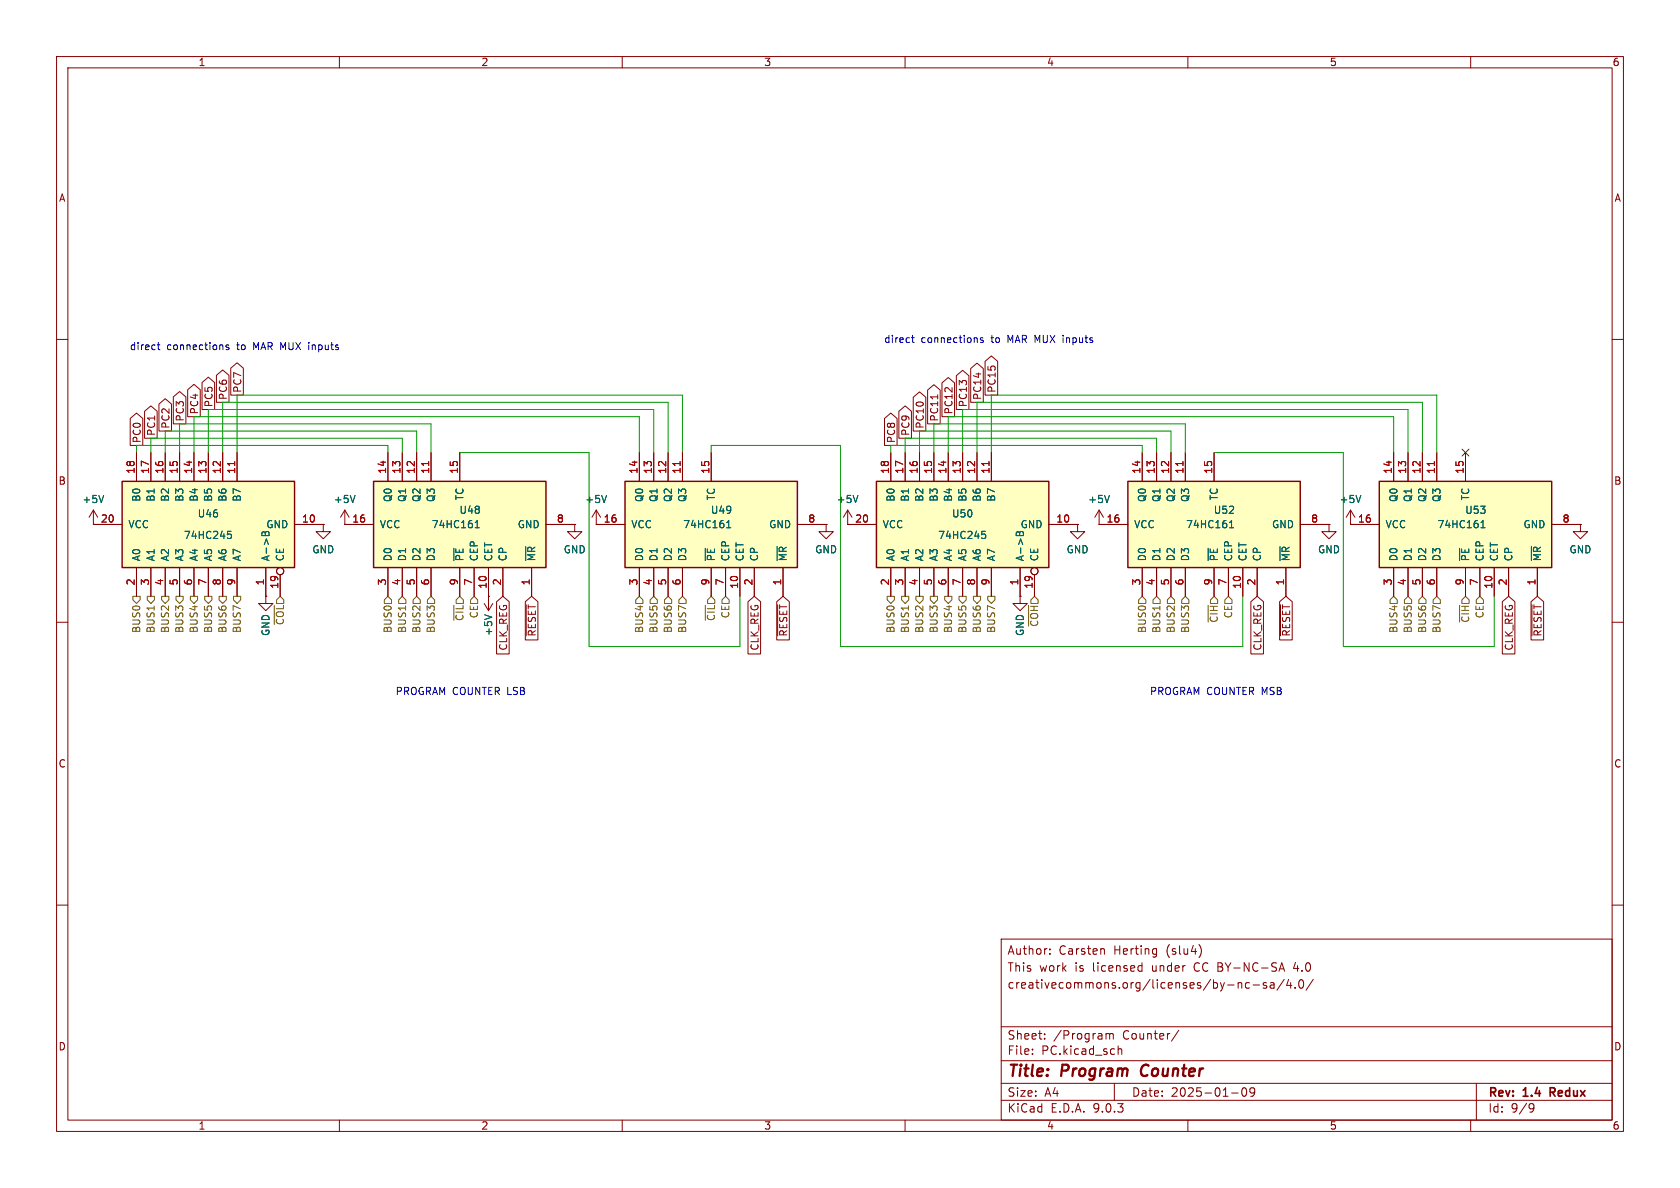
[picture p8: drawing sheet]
<svg xmlns="http://www.w3.org/2000/svg" width="297mm" height="210mm" viewBox="0 0 297 210" stroke-linecap="round" stroke-linejoin="round" font-family="sans-serif">
<defs><g id="words">
<g font-size="2.8" fill="#840000">
<text x="178" y="190.9">Title:</text>
<text x="187.7" y="190.9">Program</text>
<text x="202.6" y="190.9">Counter</text>
</g>
<g font-size="2.1" fill="#840000">
<text x="178" y="172">This</text>
<text x="178" y="169">Author:</text>
<text x="183.7" y="172">work</text>
<text x="187.2" y="169">Carsten</text>
<text x="190.1" y="172">is</text>
<text x="193.3" y="172">licensed</text>
<text x="197" y="169">Herting</text>
<text x="203.9" y="172">under</text>
<text x="206.3" y="169">(slu4)</text>
<text x="211.5" y="172">CC BY-NC-SA</text>
<text x="229.4" y="172">4.0</text>
<text x="178" y="175">creativecommons.org/licenses/by-nc-sa/4.0/</text>
<text x="178" y="184">Sheet:</text>
<text x="186.2" y="184">/Program</text>
<text x="198.5" y="184">Counter/</text>
<text x="178" y="186.7">File:</text>
<text x="184.1" y="186.7">PC.kicad_sch</text>
<text x="178" y="196.9">KiCad</text>
<text x="178" y="194.1">Size:</text>
<text x="184.7" y="194.1">A4</text>
<text x="185.7" y="196.9">E.D.A.</text>
<text x="193.3" y="196.9">9.0.3</text>
<text x="200" y="194.1">Date:</text>
<text x="207" y="194.1">2025-01-09</text>
<text x="263" y="194.3">Rev:</text>
<text x="263" y="196.9">Id:</text>
<text x="267.1" y="196.9">9/9</text>
<text x="269.4" y="194.3">1.4</text>
<text x="274.7" y="194.3">Redux</text>
</g>
<g font-size="1.8" fill="#840000">
<text x="35" y="11.9">1</text>
<text x="85" y="11.9">2</text>
<text x="135" y="11.9">3</text>
<text x="185" y="11.9">4</text>
<text x="235" y="11.9">5</text>
<text x="285" y="11.9">6</text>
<text x="10.3" y="35.9">A</text>
<text x="285.3" y="35.9">A</text>
<text x="40.3" y="70.8" transform="rotate(-90 40.3 70.8)">PC6</text>
<text x="42.9" y="69.5" transform="rotate(-90 42.9 69.5)">PC7</text>
<text x="173.7" y="70.8" transform="rotate(-90 173.7 70.8)">PC14</text>
<text x="176.2" y="69.5" transform="rotate(-90 176.2 69.5)">PC15</text>
<text x="27.6" y="77.2" transform="rotate(-90 27.6 77.2)">PC1</text>
<text x="30.2" y="75.9" transform="rotate(-90 30.2 75.9)">PC2</text>
<text x="32.7" y="74.6" transform="rotate(-90 32.7 74.6)">PC3</text>
<text x="35.2" y="73.3" transform="rotate(-90 35.2 73.3)">PC4</text>
<text x="37.8" y="72.1" transform="rotate(-90 37.8 72.1)">PC5</text>
<text x="161" y="77.2" transform="rotate(-90 161 77.2)">PC9</text>
<text x="163.5" y="75.9" transform="rotate(-90 163.5 75.9)">PC10</text>
<text x="166.1" y="74.6" transform="rotate(-90 166.1 74.6)">PC11</text>
<text x="168.6" y="73.3" transform="rotate(-90 168.6 73.3)">PC12</text>
<text x="171.1" y="72.1" transform="rotate(-90 171.1 72.1)">PC13</text>
<text x="25.1" y="78.4" transform="rotate(-90 25.1 78.4)">PC0</text>
<text x="158.4" y="78.4" transform="rotate(-90 158.4 78.4)">PC8</text>
<text x="10.3" y="85.9">B</text>
<text x="285.3" y="85.9">B</text>
<text x="94.9" y="112.6" transform="rotate(-90 94.9 112.6)">~{RESET}</text>
<text x="139.4" y="112.6" transform="rotate(-90 139.4 112.6)">~{RESET}</text>
<text x="228.3" y="112.6" transform="rotate(-90 228.3 112.6)">~{RESET}</text>
<text x="272.7" y="112.6" transform="rotate(-90 272.7 112.6)">~{RESET}</text>
<text x="89.9" y="115.1" transform="rotate(-90 89.9 115.1)">CLK_REG</text>
<text x="134.3" y="115.1" transform="rotate(-90 134.3 115.1)">CLK_REG</text>
<text x="223.2" y="115.1" transform="rotate(-90 223.2 115.1)">CLK_REG</text>
<text x="267.7" y="115.1" transform="rotate(-90 267.7 115.1)">CLK_REG</text>
<text x="10.3" y="135.9">C</text>
<text x="285.3" y="135.9">C</text>
<text x="10.3" y="185.9">D</text>
<text x="285.3" y="185.9">D</text>
<text x="35" y="199.9">1</text>
<text x="85" y="199.9">2</text>
<text x="135" y="199.9">3</text>
<text x="185" y="199.9">4</text>
<text x="235" y="199.9">5</text>
<text x="285" y="199.9">6</text>
</g>
<g font-size="1.8" fill="#0000c2">
<text x="22.9" y="62">direct</text>
<text x="29.5" y="62">connections</text>
<text x="42" y="62">to</text>
<text x="45.1" y="62">MAR MUX inputs</text>
<text x="156.2" y="60.7">direct</text>
<text x="162.8" y="60.7">connections</text>
<text x="175.4" y="60.7">to</text>
<text x="178.4" y="60.7">MAR MUX inputs</text>
<text x="69.8" y="122.9">PROGRAM COUNTER LSB</text>
<text x="203.2" y="122.9">PROGRAM COUNTER MSB</text>
</g>
<g font-size="1.8" fill="#a90000">
<text x="23.9" y="83.9" transform="rotate(-90 23.9 83.9)">18</text>
<text x="26.4" y="83.9" transform="rotate(-90 26.4 83.9)">17</text>
<text x="29" y="83.9" transform="rotate(-90 29 83.9)">16</text>
<text x="31.5" y="83.9" transform="rotate(-90 31.5 83.9)">15</text>
<text x="34" y="83.9" transform="rotate(-90 34 83.9)">14</text>
<text x="36.6" y="83.9" transform="rotate(-90 36.6 83.9)">13</text>
<text x="39.1" y="83.9" transform="rotate(-90 39.1 83.9)">12</text>
<text x="41.7" y="83.9" transform="rotate(-90 41.7 83.9)">11</text>
<text x="68.3" y="83.9" transform="rotate(-90 68.3 83.9)">14</text>
<text x="70.9" y="83.9" transform="rotate(-90 70.9 83.9)">13</text>
<text x="73.4" y="83.9" transform="rotate(-90 73.4 83.9)">12</text>
<text x="75.9" y="83.9" transform="rotate(-90 75.9 83.9)">11</text>
<text x="81" y="83.9" transform="rotate(-90 81 83.9)">15</text>
<text x="112.8" y="83.9" transform="rotate(-90 112.8 83.9)">14</text>
<text x="115.3" y="83.9" transform="rotate(-90 115.3 83.9)">13</text>
<text x="117.9" y="83.9" transform="rotate(-90 117.9 83.9)">12</text>
<text x="120.4" y="83.9" transform="rotate(-90 120.4 83.9)">11</text>
<text x="125.5" y="83.9" transform="rotate(-90 125.5 83.9)">15</text>
<text x="157.2" y="83.9" transform="rotate(-90 157.2 83.9)">18</text>
<text x="159.8" y="83.9" transform="rotate(-90 159.8 83.9)">17</text>
<text x="162.3" y="83.9" transform="rotate(-90 162.3 83.9)">16</text>
<text x="164.8" y="83.9" transform="rotate(-90 164.8 83.9)">15</text>
<text x="167.4" y="83.9" transform="rotate(-90 167.4 83.9)">14</text>
<text x="169.9" y="83.9" transform="rotate(-90 169.9 83.9)">13</text>
<text x="172.5" y="83.9" transform="rotate(-90 172.5 83.9)">12</text>
<text x="175" y="83.9" transform="rotate(-90 175 83.9)">11</text>
<text x="201.7" y="83.9" transform="rotate(-90 201.7 83.9)">14</text>
<text x="204.2" y="83.9" transform="rotate(-90 204.2 83.9)">13</text>
<text x="206.8" y="83.9" transform="rotate(-90 206.8 83.9)">12</text>
<text x="209.3" y="83.9" transform="rotate(-90 209.3 83.9)">11</text>
<text x="214.4" y="83.9" transform="rotate(-90 214.4 83.9)">15</text>
<text x="246.1" y="83.9" transform="rotate(-90 246.1 83.9)">14</text>
<text x="248.7" y="83.9" transform="rotate(-90 248.7 83.9)">13</text>
<text x="251.2" y="83.9" transform="rotate(-90 251.2 83.9)">12</text>
<text x="253.7" y="83.9" transform="rotate(-90 253.7 83.9)">11</text>
<text x="258.8" y="83.9" transform="rotate(-90 258.8 83.9)">15</text>
<text x="17.7" y="92.5">20</text>
<text x="53.3" y="92.5">10</text>
<text x="62.2" y="92.5">16</text>
<text x="98.4" y="92.5">8</text>
<text x="106.6" y="92.5">16</text>
<text x="142.8" y="92.5">8</text>
<text x="151.1" y="92.5">20</text>
<text x="186.6" y="92.5">10</text>
<text x="195.5" y="92.5">16</text>
<text x="231.7" y="92.5">8</text>
<text x="240" y="92.5">16</text>
<text x="276.2" y="92.5">8</text>
<text x="23.9" y="103.6" transform="rotate(-90 23.9 103.6)">2</text>
<text x="26.4" y="103.6" transform="rotate(-90 26.4 103.6)">3</text>
<text x="29" y="103.6" transform="rotate(-90 29 103.6)">4</text>
<text x="31.5" y="103.6" transform="rotate(-90 31.5 103.6)">5</text>
<text x="34" y="103.6" transform="rotate(-90 34 103.6)">6</text>
<text x="36.6" y="103.6" transform="rotate(-90 36.6 103.6)">7</text>
<text x="39.1" y="103.6" transform="rotate(-90 39.1 103.6)">8</text>
<text x="41.7" y="103.6" transform="rotate(-90 41.7 103.6)">9</text>
<text x="46.7" y="103.6" transform="rotate(-90 46.7 103.6)">1</text>
<text x="49.3" y="104.2" transform="rotate(-90 49.3 104.2)">19</text>
<text x="68.3" y="103.6" transform="rotate(-90 68.3 103.6)">3</text>
<text x="70.9" y="103.6" transform="rotate(-90 70.9 103.6)">4</text>
<text x="73.4" y="103.6" transform="rotate(-90 73.4 103.6)">5</text>
<text x="75.9" y="103.6" transform="rotate(-90 75.9 103.6)">6</text>
<text x="81" y="103.6" transform="rotate(-90 81 103.6)">9</text>
<text x="83.6" y="103.6" transform="rotate(-90 83.6 103.6)">7</text>
<text x="86.1" y="104.2" transform="rotate(-90 86.1 104.2)">10</text>
<text x="88.6" y="103.6" transform="rotate(-90 88.6 103.6)">2</text>
<text x="93.7" y="103.6" transform="rotate(-90 93.7 103.6)">1</text>
<text x="112.8" y="103.6" transform="rotate(-90 112.8 103.6)">3</text>
<text x="115.3" y="103.6" transform="rotate(-90 115.3 103.6)">4</text>
<text x="117.9" y="103.6" transform="rotate(-90 117.9 103.6)">5</text>
<text x="120.4" y="103.6" transform="rotate(-90 120.4 103.6)">6</text>
<text x="125.5" y="103.6" transform="rotate(-90 125.5 103.6)">9</text>
<text x="128" y="103.6" transform="rotate(-90 128 103.6)">7</text>
<text x="130.6" y="104.2" transform="rotate(-90 130.6 104.2)">10</text>
<text x="133.1" y="103.6" transform="rotate(-90 133.1 103.6)">2</text>
<text x="138.2" y="103.6" transform="rotate(-90 138.2 103.6)">1</text>
<text x="157.2" y="103.6" transform="rotate(-90 157.2 103.6)">2</text>
<text x="159.8" y="103.6" transform="rotate(-90 159.8 103.6)">3</text>
<text x="162.3" y="103.6" transform="rotate(-90 162.3 103.6)">4</text>
<text x="164.8" y="103.6" transform="rotate(-90 164.8 103.6)">5</text>
<text x="167.4" y="103.6" transform="rotate(-90 167.4 103.6)">6</text>
<text x="169.9" y="103.6" transform="rotate(-90 169.9 103.6)">7</text>
<text x="172.5" y="103.6" transform="rotate(-90 172.5 103.6)">8</text>
<text x="175" y="103.6" transform="rotate(-90 175 103.6)">9</text>
<text x="180.1" y="103.6" transform="rotate(-90 180.1 103.6)">1</text>
<text x="182.6" y="104.2" transform="rotate(-90 182.6 104.2)">19</text>
<text x="201.7" y="103.6" transform="rotate(-90 201.7 103.6)">3</text>
<text x="204.2" y="103.6" transform="rotate(-90 204.2 103.6)">4</text>
<text x="206.8" y="103.6" transform="rotate(-90 206.8 103.6)">5</text>
<text x="209.3" y="103.6" transform="rotate(-90 209.3 103.6)">6</text>
<text x="214.4" y="103.6" transform="rotate(-90 214.4 103.6)">9</text>
<text x="216.9" y="103.6" transform="rotate(-90 216.9 103.6)">7</text>
<text x="219.5" y="104.2" transform="rotate(-90 219.5 104.2)">10</text>
<text x="222" y="103.6" transform="rotate(-90 222 103.6)">2</text>
<text x="227.1" y="103.6" transform="rotate(-90 227.1 103.6)">1</text>
<text x="246.1" y="103.6" transform="rotate(-90 246.1 103.6)">3</text>
<text x="248.7" y="103.6" transform="rotate(-90 248.7 103.6)">4</text>
<text x="251.2" y="103.6" transform="rotate(-90 251.2 103.6)">5</text>
<text x="253.7" y="103.6" transform="rotate(-90 253.7 103.6)">6</text>
<text x="258.8" y="103.6" transform="rotate(-90 258.8 103.6)">9</text>
<text x="261.4" y="103.6" transform="rotate(-90 261.4 103.6)">7</text>
<text x="263.9" y="104.2" transform="rotate(-90 263.9 104.2)">10</text>
<text x="266.4" y="103.6" transform="rotate(-90 266.4 103.6)">2</text>
<text x="271.5" y="103.6" transform="rotate(-90 271.5 103.6)">1</text>
</g>
<g font-size="1.8" fill="#006464">
<text x="14.5" y="89.1">+5V</text>
<text x="25" y="88.8" transform="rotate(-90 25 88.8)">B0</text>
<text x="27.5" y="88.8" transform="rotate(-90 27.5 88.8)">B1</text>
<text x="30.1" y="88.8" transform="rotate(-90 30.1 88.8)">B2</text>
<text x="32.6" y="88.8" transform="rotate(-90 32.6 88.8)">B3</text>
<text x="35.2" y="88.8" transform="rotate(-90 35.2 88.8)">B4</text>
<text x="37.7" y="88.8" transform="rotate(-90 37.7 88.8)">B5</text>
<text x="40.2" y="88.8" transform="rotate(-90 40.2 88.8)">B6</text>
<text x="42.8" y="88.8" transform="rotate(-90 42.8 88.8)">B7</text>
<text x="58.9" y="89.1">+5V</text>
<text x="69.4" y="88.8" transform="rotate(-90 69.4 88.8)">Q0</text>
<text x="72" y="88.8" transform="rotate(-90 72 88.8)">Q1</text>
<text x="74.5" y="88.8" transform="rotate(-90 74.5 88.8)">Q2</text>
<text x="77.1" y="88.8" transform="rotate(-90 77.1 88.8)">Q3</text>
<text x="82.1" y="88.5" transform="rotate(-90 82.1 88.5)">TC</text>
<text x="103.4" y="89.1">+5V</text>
<text x="113.9" y="88.8" transform="rotate(-90 113.9 88.8)">Q0</text>
<text x="116.4" y="88.8" transform="rotate(-90 116.4 88.8)">Q1</text>
<text x="119" y="88.8" transform="rotate(-90 119 88.8)">Q2</text>
<text x="121.5" y="88.8" transform="rotate(-90 121.5 88.8)">Q3</text>
<text x="126.6" y="88.5" transform="rotate(-90 126.6 88.5)">TC</text>
<text x="147.8" y="89.1">+5V</text>
<text x="158.3" y="88.8" transform="rotate(-90 158.3 88.8)">B0</text>
<text x="160.9" y="88.8" transform="rotate(-90 160.9 88.8)">B1</text>
<text x="163.4" y="88.8" transform="rotate(-90 163.4 88.8)">B2</text>
<text x="166" y="88.8" transform="rotate(-90 166 88.8)">B3</text>
<text x="168.5" y="88.8" transform="rotate(-90 168.5 88.8)">B4</text>
<text x="171" y="88.8" transform="rotate(-90 171 88.8)">B5</text>
<text x="173.6" y="88.8" transform="rotate(-90 173.6 88.8)">B6</text>
<text x="176.1" y="88.8" transform="rotate(-90 176.1 88.8)">B7</text>
<text x="192.3" y="89.1">+5V</text>
<text x="202.8" y="88.8" transform="rotate(-90 202.8 88.8)">Q0</text>
<text x="205.3" y="88.8" transform="rotate(-90 205.3 88.8)">Q1</text>
<text x="207.9" y="88.8" transform="rotate(-90 207.9 88.8)">Q2</text>
<text x="210.4" y="88.8" transform="rotate(-90 210.4 88.8)">Q3</text>
<text x="215.5" y="88.5" transform="rotate(-90 215.5 88.5)">TC</text>
<text x="236.7" y="89.1">+5V</text>
<text x="247.2" y="88.8" transform="rotate(-90 247.2 88.8)">Q0</text>
<text x="249.8" y="88.8" transform="rotate(-90 249.8 88.8)">Q1</text>
<text x="252.3" y="88.8" transform="rotate(-90 252.3 88.8)">Q2</text>
<text x="254.9" y="88.8" transform="rotate(-90 254.9 88.8)">Q3</text>
<text x="259.9" y="88.5" transform="rotate(-90 259.9 88.5)">TC</text>
<text x="22.6" y="93.6">VCC</text>
<text x="32.4" y="95.5">74HC245</text>
<text x="34.9" y="91.7">U46</text>
<text x="47" y="93.6">GND</text>
<text x="67.1" y="93.6">VCC</text>
<text x="76.2" y="93.6">74HC161</text>
<text x="81.1" y="91">U48</text>
<text x="91.4" y="93.6">GND</text>
<text x="111.5" y="93.6">VCC</text>
<text x="120.7" y="93.6">74HC161</text>
<text x="125.6" y="91">U49</text>
<text x="135.9" y="93.6">GND</text>
<text x="156" y="93.6">VCC</text>
<text x="165.8" y="95.5">74HC245</text>
<text x="168.2" y="91.7">U50</text>
<text x="180.3" y="93.6">GND</text>
<text x="200.4" y="93.6">VCC</text>
<text x="209.6" y="93.6">74HC161</text>
<text x="214.5" y="91">U52</text>
<text x="224.8" y="93.6">GND</text>
<text x="244.9" y="93.6">VCC</text>
<text x="254" y="93.6">74HC161</text>
<text x="258.9" y="91">U53</text>
<text x="269.2" y="93.6">GND</text>
<text x="25" y="99.3" transform="rotate(-90 25 99.3)">A0</text>
<text x="27.5" y="99.3" transform="rotate(-90 27.5 99.3)">A1</text>
<text x="30.1" y="99.3" transform="rotate(-90 30.1 99.3)">A2</text>
<text x="32.6" y="99.3" transform="rotate(-90 32.6 99.3)">A3</text>
<text x="35.2" y="99.3" transform="rotate(-90 35.2 99.3)">A4</text>
<text x="37.7" y="99.3" transform="rotate(-90 37.7 99.3)">A5</text>
<text x="40.2" y="99.3" transform="rotate(-90 40.2 99.3)">A6</text>
<text x="42.8" y="99.3" transform="rotate(-90 42.8 99.3)">A7</text>
<text x="47.9" y="99.3" transform="rotate(-90 47.9 99.3)">A-&gt;B</text>
<text x="50.4" y="99.3" transform="rotate(-90 50.4 99.3)">CE</text>
<text x="55.1" y="98">GND</text>
<text x="69.4" y="99.3" transform="rotate(-90 69.4 99.3)">D0</text>
<text x="72" y="99.3" transform="rotate(-90 72 99.3)">D1</text>
<text x="74.5" y="99.3" transform="rotate(-90 74.5 99.3)">D2</text>
<text x="77.1" y="99.3" transform="rotate(-90 77.1 99.3)">D3</text>
<text x="82.1" y="99.3" transform="rotate(-90 82.1 99.3)">~{PE}</text>
<text x="84.7" y="99.3" transform="rotate(-90 84.7 99.3)">CEP</text>
<text x="87.2" y="99.3" transform="rotate(-90 87.2 99.3)">CET</text>
<text x="89.8" y="99.3" transform="rotate(-90 89.8 99.3)">CP</text>
<text x="94.8" y="99.3" transform="rotate(-90 94.8 99.3)">~{MR}</text>
<text x="99.6" y="98">GND</text>
<text x="113.9" y="99.3" transform="rotate(-90 113.9 99.3)">D0</text>
<text x="116.4" y="99.3" transform="rotate(-90 116.4 99.3)">D1</text>
<text x="119" y="99.3" transform="rotate(-90 119 99.3)">D2</text>
<text x="121.5" y="99.3" transform="rotate(-90 121.5 99.3)">D3</text>
<text x="126.6" y="99.3" transform="rotate(-90 126.6 99.3)">~{PE}</text>
<text x="129.1" y="99.3" transform="rotate(-90 129.1 99.3)">CEP</text>
<text x="131.7" y="99.3" transform="rotate(-90 131.7 99.3)">CET</text>
<text x="134.2" y="99.3" transform="rotate(-90 134.2 99.3)">CP</text>
<text x="139.3" y="99.3" transform="rotate(-90 139.3 99.3)">~{MR}</text>
<text x="144" y="98">GND</text>
<text x="158.3" y="99.3" transform="rotate(-90 158.3 99.3)">A0</text>
<text x="160.9" y="99.3" transform="rotate(-90 160.9 99.3)">A1</text>
<text x="163.4" y="99.3" transform="rotate(-90 163.4 99.3)">A2</text>
<text x="166" y="99.3" transform="rotate(-90 166 99.3)">A3</text>
<text x="168.5" y="99.3" transform="rotate(-90 168.5 99.3)">A4</text>
<text x="171" y="99.3" transform="rotate(-90 171 99.3)">A5</text>
<text x="173.6" y="99.3" transform="rotate(-90 173.6 99.3)">A6</text>
<text x="176.1" y="99.3" transform="rotate(-90 176.1 99.3)">A7</text>
<text x="181.2" y="99.3" transform="rotate(-90 181.2 99.3)">A-&gt;B</text>
<text x="183.7" y="99.3" transform="rotate(-90 183.7 99.3)">CE</text>
<text x="188.5" y="98">GND</text>
<text x="202.8" y="99.3" transform="rotate(-90 202.8 99.3)">D0</text>
<text x="205.3" y="99.3" transform="rotate(-90 205.3 99.3)">D1</text>
<text x="207.9" y="99.3" transform="rotate(-90 207.9 99.3)">D2</text>
<text x="210.4" y="99.3" transform="rotate(-90 210.4 99.3)">D3</text>
<text x="215.5" y="99.3" transform="rotate(-90 215.5 99.3)">~{PE}</text>
<text x="218" y="99.3" transform="rotate(-90 218 99.3)">CEP</text>
<text x="220.6" y="99.3" transform="rotate(-90 220.6 99.3)">CET</text>
<text x="223.1" y="99.3" transform="rotate(-90 223.1 99.3)">CP</text>
<text x="228.2" y="99.3" transform="rotate(-90 228.2 99.3)">~{MR}</text>
<text x="232.9" y="98">GND</text>
<text x="247.2" y="99.3" transform="rotate(-90 247.2 99.3)">D0</text>
<text x="249.8" y="99.3" transform="rotate(-90 249.8 99.3)">D1</text>
<text x="252.3" y="99.3" transform="rotate(-90 252.3 99.3)">D2</text>
<text x="254.9" y="99.3" transform="rotate(-90 254.9 99.3)">D3</text>
<text x="259.9" y="99.3" transform="rotate(-90 259.9 99.3)">~{PE}</text>
<text x="262.5" y="99.3" transform="rotate(-90 262.5 99.3)">CEP</text>
<text x="265" y="99.3" transform="rotate(-90 265 99.3)">CET</text>
<text x="267.6" y="99.3" transform="rotate(-90 267.6 99.3)">CP</text>
<text x="272.6" y="99.3" transform="rotate(-90 272.6 99.3)">~{MR}</text>
<text x="277.4" y="98">GND</text>
<text x="47.9" y="112.5" transform="rotate(-90 47.9 112.5)">GND</text>
<text x="87.2" y="112.5" transform="rotate(-90 87.2 112.5)">+5V</text>
<text x="181.2" y="112.5" transform="rotate(-90 181.2 112.5)">GND</text>
</g>
<g font-size="1.8" fill="#725600">
<text x="25" y="112" transform="rotate(-90 25 112)">BUS0</text>
<text x="27.5" y="112" transform="rotate(-90 27.5 112)">BUS1</text>
<text x="30.1" y="112" transform="rotate(-90 30.1 112)">BUS2</text>
<text x="32.6" y="112" transform="rotate(-90 32.6 112)">BUS3</text>
<text x="35.2" y="112" transform="rotate(-90 35.2 112)">BUS4</text>
<text x="37.7" y="112" transform="rotate(-90 37.7 112)">BUS5</text>
<text x="40.2" y="112" transform="rotate(-90 40.2 112)">BUS6</text>
<text x="42.8" y="112" transform="rotate(-90 42.8 112)">BUS7</text>
<text x="50.4" y="110.6" transform="rotate(-90 50.4 110.6)">~{COL}</text>
<text x="69.4" y="112" transform="rotate(-90 69.4 112)">BUS0</text>
<text x="72" y="112" transform="rotate(-90 72 112)">BUS1</text>
<text x="74.5" y="112" transform="rotate(-90 74.5 112)">BUS2</text>
<text x="77.1" y="112" transform="rotate(-90 77.1 112)">BUS3</text>
<text x="82.1" y="109.9" transform="rotate(-90 82.1 109.9)">~{CIL}</text>
<text x="84.7" y="109.4" transform="rotate(-90 84.7 109.4)">CE</text>
<text x="113.9" y="112" transform="rotate(-90 113.9 112)">BUS4</text>
<text x="116.4" y="112" transform="rotate(-90 116.4 112)">BUS5</text>
<text x="119" y="112" transform="rotate(-90 119 112)">BUS6</text>
<text x="121.5" y="112" transform="rotate(-90 121.5 112)">BUS7</text>
<text x="126.6" y="109.9" transform="rotate(-90 126.6 109.9)">~{CIL}</text>
<text x="129.1" y="109.4" transform="rotate(-90 129.1 109.4)">CE</text>
<text x="158.3" y="112" transform="rotate(-90 158.3 112)">BUS0</text>
<text x="160.9" y="112" transform="rotate(-90 160.9 112)">BUS1</text>
<text x="163.4" y="112" transform="rotate(-90 163.4 112)">BUS2</text>
<text x="166" y="112" transform="rotate(-90 166 112)">BUS3</text>
<text x="168.5" y="112" transform="rotate(-90 168.5 112)">BUS4</text>
<text x="171" y="112" transform="rotate(-90 171 112)">BUS5</text>
<text x="173.6" y="112" transform="rotate(-90 173.6 112)">BUS6</text>
<text x="176.1" y="112" transform="rotate(-90 176.1 112)">BUS7</text>
<text x="183.7" y="110.9" transform="rotate(-90 183.7 110.9)">~{COH}</text>
<text x="202.8" y="112" transform="rotate(-90 202.8 112)">BUS0</text>
<text x="205.3" y="112" transform="rotate(-90 205.3 112)">BUS1</text>
<text x="207.9" y="112" transform="rotate(-90 207.9 112)">BUS2</text>
<text x="210.4" y="112" transform="rotate(-90 210.4 112)">BUS3</text>
<text x="215.5" y="110.2" transform="rotate(-90 215.5 110.2)">~{CIH}</text>
<text x="218" y="109.4" transform="rotate(-90 218 109.4)">CE</text>
<text x="247.2" y="112" transform="rotate(-90 247.2 112)">BUS4</text>
<text x="249.8" y="112" transform="rotate(-90 249.8 112)">BUS5</text>
<text x="252.3" y="112" transform="rotate(-90 252.3 112)">BUS6</text>
<text x="254.9" y="112" transform="rotate(-90 254.9 112)">BUS7</text>
<text x="259.9" y="110.2" transform="rotate(-90 259.9 110.2)">~{CIH}</text>
<text x="262.5" y="109.4" transform="rotate(-90 262.5 109.4)">CE</text>
</g>
</g></defs>
<g fill="none" stroke="#840000" stroke-width=".18">
<path d="M10 10h277v190h-277zM12 12h273v186h-273zM60 10v2M110 10v2M160 10v2M210 10v2M260 10v2M10 60h2M285 60h2M279.4 92.7v1.3h-1.3l1.3 1.3 1.3-1.3h-1.3M279.4 92.7h.1M10 110h2"/>
<path d="M47 105.4v1.3h-1.3l1.3 1.3 1.3-1.3h-1.3M47 105.4h.1M285 110h2M10 160h2M177 166h108v32h-108zM185.6 168.6v.1M185.6 167.8v.1M195 167.7l.2 .2v.8M201.5 170.7l.4 .1M201.9 170.2v1.5M201.9 171.6l-.4 .1M204 167.7l.5 .1"/>
<path d="M204.5 167.7v1.2l-.3 .3M204.5 168.6l-.5 .1M212 167.1a1.76 1.76 0 0 1 0 2.1M219.5 173.8v.9M220.9 173.8l-.4-.1-.3 .3v.4l.1 .2h.6M221.5 174.1h1.2M223.9 173.8l-.4-.1-.2 .2 .1 .2 .5 .2v.3h-.6M224.6 173.8h.6v.9M225.2 174.1h-.5a.29 .29 0 0 0-.2 .3 .29 .29 0 0 0 .2 .3l.5-.1M226.1 171.7l.5-1.5 .5 1.5M226.2 171.3h.8M227 173.1l-1.3 2"/>
<path d="M227.8 173.1l-.3 1.1h.9M228.2 173.7v1M229 174.6v.1M229 170.1l-.3 1.1h.9M229.7 173.3l.3-.1a.81 .81 0 0 1 .5 .6 .81 .81 0 0 1-.3 .8l-.1 .1a.81 .81 0 0 1-.4-1.4zM232.2 173.1l-1.3 2M285 160h2M60 198v2M110 198v2M160 198v2M177 194.5h108M177 191.5h108"/>
<path d="M177 187.5h108M177 181.5h108M182.5 186.3v.1M182.5 185.5v.1M184.7 183.6v.1M184.7 182.8v.1M195.5 182.7v1M195.5 182.8l.5-.1 .2 .2M196.2 182.9l.2-.2 .3 .1 .1 .9M196.2 182.9v.8M197 191.5v3M197.7 184.9v1.5"/>
<path d="M197.7 185.5l.2-.1 .3 .1 .1 .9M208.4 182.1l-1.3 2M210 198v2M217.7 193.2h1.2M219.7 192.4l.2-.1a.81 .81 0 0 1 .6 .6 .81 .81 0 0 1-.3 .8l-.2 .1a.81 .81 0 0 1-.3-1.4zM221.8 192.9l-.3 .3h-.3l-.2-.3 .1-.5 .4-.1 .2 .1a.99 .99 0 0 1-.3 1.4h-.3M260 198v2M261 191.5v6.5M270.6 195.1l.5 .1a.99 .99 0 0 1-.4 1.4h-.2M271.2 195.7l-.3 .3h-.3"/>
</g>
<path d="M274.1 193.1h.5M274.6 192.3h-.5v1.5" fill="none" stroke="#840000" stroke-width=".3"/>
<path d="M202 188.5a1.27 1.27 0 0 0 0 1.6" fill="none" stroke="#840000" stroke-width=".4"/>
<path d="M243.8 85.1h30.5v15.2h-30.5z" fill="#ffffc2"/>
<path d="M243.8 85.1h30.5v15.2h-30.5z" fill="none" stroke="#840000" stroke-width=".25"/>
<g fill="none" stroke="#840000" stroke-width=".18">
<path d="M238.8 92.7h5M246.4 80v5.1M248.9 80v5.1M251.5 80v5.1M254 80v5.1M259.1 80v5.1M274.3 92.7h5.1M85.6 106.7l.8 1.3M86.4 105.4h.1M86.4 105.4v2.6M87.1 106.7l-.7 1.3M246.4 100.3v5.1"/>
<path d="M248.9 100.3v5.1M251.5 100.3v5.1M254 100.3v5.1M259.1 100.3v5.1M261.6 100.3v5.1M264.2 100.3v5.1M266.7 100.3v5.1M271.8 100.3v5.1"/>
</g>
<path d="M258 96.9v2.2M261.8 93.3h.7M261.8 92.4l.4-.4v1.3M270.7 96.6v2.5M85.7 108.7l1.2 .4" fill="none" stroke="#006464" stroke-width=".18"/>
<path d="M253.6 81.6v.7" fill="none" stroke="#a90000" stroke-width=".18"/>
<path d="M199.4 85.1h30.5v15.2h-30.5z" fill="#ffffc2"/>
<path d="M199.4 85.1h30.5v15.2h-30.5z" fill="none" stroke="#840000" stroke-width=".25"/>
<g fill="none" stroke="#840000" stroke-width=".18">
<path d="M101.6 92.7v1.3h-1.3l1.3 1.3 1.3-1.3h-1.3M101.6 92.7h.1M105.4 92.7h.1M105.4 90.2l.8 1.2M105.4 90.2l-.8 1.2M105.4 90.2v2.5M194.3 92.7h5.1M201.9 80v5.1M204.5 80v5.1M207 80v5.1M209.5 80v5.1M214.6 80v5.1"/>
<path d="M229.9 92.7h5M201.9 100.3v5.1M204.5 100.3v5.1M207 100.3v5.1M209.5 100.3v5.1M214.6 100.3v5.1M217.2 100.3v5.1M219.7 100.3v5.1M222.2 100.3v5.1M227.3 100.3v5.1"/>
</g>
<path d="M107.2 87.6l-.4 1.2M213.6 96.9v2.2M217.4 93.3h.7M217.4 92.4l.3-.4v1.3M226.3 96.6v2.5" fill="none" stroke="#006464" stroke-width=".18"/>
<path d="M209.1 81.6v.7" fill="none" stroke="#a90000" stroke-width=".18"/>
<path d="M66 85.1h30.5v15.2h-30.5z" fill="#ffffc2"/>
<path d="M66 85.1h30.5v15.2h-30.5z" fill="none" stroke="#840000" stroke-width=".25"/>
<g fill="none" stroke="#840000" stroke-width=".18">
<path d="M61 92.7h5M68.6 80v5.1M71.1 80v5.1M73.7 80v5.1M76.2 80v5.1M81.3 80v5.1M96.5 92.7h5.1M68.6 100.3v5.1M71.1 100.3v5.1M73.7 100.3v5.1M76.2 100.3v5.1M81.3 100.3v5.1"/>
<path d="M83.8 100.3v5.1M86.4 100.3v5.1M88.9 100.3v5.1M94 100.3v5.1"/>
</g>
<path d="M80.2 96.9v2.2M84 93.3h.7M84 92.4l.4-.4v1.3M92.9 96.6v2.5" fill="none" stroke="#006464" stroke-width=".18"/>
<path d="M75.8 81.6v.7" fill="none" stroke="#a90000" stroke-width=".18"/>
<path d="M110.5 85.1h30.5v15.2h-30.5z" fill="#ffffc2"/>
<path d="M110.5 85.1h30.5v15.2h-30.5z" fill="none" stroke="#840000" stroke-width=".25"/>
<g fill="none" stroke="#840000" stroke-width=".18">
<path d="M105.4 92.7h5.1M113 80v5.1M115.6 80v5.1M118.1 80v5.1M120.6 80v5.1M125.7 80v5.1M141 92.7h5M146 92.7v1.3h-1.2l1.2 1.3 1.3-1.3h-1.3M146 92.7h.1M149.9 92.7h.1M149.9 90.2l.7 1.2M149.9 90.2l-.8 1.2"/>
<path d="M149.9 90.2v2.5M113 100.3v5.1M115.6 100.3v5.1M118.1 100.3v5.1M120.6 100.3v5.1M125.7 100.3v5.1M128.3 100.3v5.1M130.8 100.3v5.1M133.3 100.3v5.1M138.4 100.3v5.1"/>
</g>
<path d="M124.7 96.9v2.2M128.5 93.3h.7M128.5 92.4l.3-.4v1.3M137.4 96.6v2.5M151.7 87.6l-.4 1.2" fill="none" stroke="#006464" stroke-width=".18"/>
<path d="M120.2 81.6v.7" fill="none" stroke="#a90000" stroke-width=".18"/>
<path d="M21.6 85.1h30.5v15.2h-30.5z" fill="#ffffc2"/>
<path d="M21.6 85.1h30.5v15.2h-30.5z" fill="none" stroke="#840000" stroke-width=".25"/>
<g fill="none" stroke="#840000" stroke-width=".18">
<path d="M16.5 92.7h.1M16.5 92.7h5.1M16.5 90.2l.8 1.2M16.5 90.2l-.8 1.2M16.5 90.2v2.5M24.1 80v5.1M26.7 80v5.1M29.2 80v5.1M31.7 80v5.1M34.3 80v5.1M36.8 80v5.1M39.4 80v5.1"/>
<path d="M41.9 80v5.1M52.1 92.7h5M57.1 92.7v1.3h-1.2l1.2 1.3 1.3-1.3h-1.3M57.1 92.7h.1M61 92.7h.1M61 90.2l.7 1.2M61 90.2l-.8 1.2M61 90.2v2.5M234.9 92.7v1.3h-1.2l1.2 1.3 1.3-1.3h-1.3M234.9 92.7h.1M238.8 92.7h.1M238.8 90.2l.7 1.2"/>
<path d="M238.8 90.2l-.8 1.2M238.8 90.2v2.5M24.1 100.3v5.1M26.7 100.3v5.1M29.2 100.3v5.1M31.7 100.3v5.1M34.3 100.3v5.1M36.8 100.3v5.1M39.4 100.3v5.1M41.9 100.3v5.1M47 100.3v5.1M49.5 101.6v3.8"/>
<circle cx="49.5" cy="101" r=".63"/>
</g>
<path d="M18.3 87.6l-.4 1.2M40.2 93.9h.7M40.4 94.4h.3l.2 .3-.1 .4-.4 .1M46.5 94l-.2 .3v.4h1.3v-.5M46.8 94.1l.1 .2M46.9 94.3v.4M47 94.1l-.1 .2M62.8 87.6l-.4 1.2M240.6 87.6l-.4 1.2" fill="none" stroke="#006464" stroke-width=".18"/>
<path d="M41.5 81.6v.7" fill="none" stroke="#a90000" stroke-width=".18"/>
<path d="M154.9 85.1h30.5v15.2h-30.5z" fill="#ffffc2"/>
<path d="M154.9 85.1h30.5v15.2h-30.5z" fill="none" stroke="#840000" stroke-width=".25"/>
<g fill="none" stroke="#840000" stroke-width=".18">
<path d="M23 74l1.1-1 1.1 1v4.7h-2.2zM25.6 72.7l1.1-.9 1.1 .9v4.8h-2.2zM28.1 71.4l1.1-.9 1.1 .9v4.8h-2.2zM30.6 70.2l1.1-1 1.2 1v4.7h-2.3zM33.2 68.9l1.1-1 1.1 1v4.8h-2.2zM35.7 67.6l1.1-.9 1.1 .9v4.8h-2.2zM38.3 66.4l1.1-1 1.1 1v4.7h-2.2zM40.8 65.1l1.1-1 1.1 1v4.8h-2.2zM156.4 74l1.1-1 1.1 1v4.7h-2.2zM158.9 72.7l1.1-.9 1.1 .9v4.8h-2.2zM161.4 70.2l1.2-.9 1.1 .9v6h-2.3zM164 69l1.1-1 1.1 1v5.9h-2.2z"/>
<path d="M165.8 69.8v.7M166.5 67.7l1.1-1 1.2 1v6h-2.3zM169.1 66.4l1.1-.9 1.1 .9v6h-2.2zM171.6 65.1l1.1-.9 1.1 .9v6h-2.2zM174.1 63.9l1.2-1 1.1 1v6h-2.3zM16.5 92.7h.1M16.5 92.7h5.1M24.1 80v5.1M26.7 80v5.1M29.2 80v5.1M31.7 80v5.1M34.3 80v5.1"/>
<path d="M36.8 80v5.1M39.4 80v5.1M41.9 80v5.1M52.1 92.7h5M57.1 92.7h.1M61 92.7h.1M61 92.7h5M68.6 80v5.1M71.1 80v5.1M73.7 80v5.1M76.2 80v5.1M81.3 80v5.1"/>
<path d="M96.5 92.7h5.1M101.6 92.7h.1M105.4 92.7h.1M105.4 92.7h5.1M113 80v5.1M115.6 80v5.1M118.1 80v5.1M120.6 80v5.1M125.7 80v5.1M141 92.7h5M146 92.7h.1M149.9 92.7h.1"/>
<path d="M149.9 92.7h5M157.5 80v5.1M160 80v5.1M162.6 80v5.1M165.1 80v5.1M167.6 80v5.1M170.2 80v5.1M172.7 80v5.1M175.3 80v5.1M185.4 92.7h5.1M190.5 92.7v1.3h-1.3l1.3 1.3 1.3-1.3h-1.3M190.5 92.7h.1"/>
<path d="M194.3 92.7h.1M194.3 92.7h5.1M194.3 90.2l.8 1.2M194.3 90.2l-.8 1.2M194.3 90.2v2.5M201.9 80v5.1M204.5 80v5.1M207 80v5.1M209.5 80v5.1M214.6 80v5.1M229.9 92.7h5M234.9 92.7h.1"/>
<path d="M238.8 92.7h.1M238.8 92.7h5M246.4 80v5.1M248.9 80v5.1M251.5 80v5.1M254 80v5.1M259.1 80v5.1M274.3 92.7h5.1M279.4 92.7h.1M24.1 100.3v5.1M26.7 100.3v5.1M29.2 100.3v5.1"/>
<path d="M31.7 100.3v5.1M34.3 100.3v5.1M36.8 100.3v5.1M39.4 100.3v5.1M41.9 100.3v5.1M47 105.4h.1M47 100.3v5.1M49.5 101.6v3.8M68.6 100.3v5.1M71.1 100.3v5.1M73.7 100.3v5.1M76.2 100.3v5.1"/>
<path d="M81.3 100.3v5.1M83.8 100.3v5.1M86.4 105.4h.1M86.4 100.3v5.1M87.8 106.4l1.1-1 1.1 1v9.2h-2.2zM88.9 100.3v5.1M92.9 106.4l1.1-1 1.1 1v6.7h-2.2zM93 106.9v5.5M94 100.3v5.1M113 100.3v5.1M115.6 100.3v5.1M118.1 100.3v5.1"/>
<path d="M120.6 100.3v5.1M125.7 100.3v5.1M128.3 100.3v5.1M130.8 100.3v5.1M132.2 106.4l1.1-1 1.2 1v9.2h-2.3zM133.3 100.3v5.1M137.3 106.4l1.1-1 1.1 1v6.7h-2.2zM137.5 106.9v5.5M138.4 100.3v5.1M157.5 100.3v5.1M160 100.3v5.1M162.6 100.3v5.1"/>
<path d="M165.1 100.3v5.1M167.6 100.3v5.1M170.2 100.3v5.1M172.7 100.3v5.1M175.3 100.3v5.1M180.3 105.4v1.3h-1.2l1.2 1.3 1.3-1.3h-1.3M180.3 105.4h.1M180.3 100.3v5.1M182.9 101.6v3.8M201.9 100.3v5.1M204.5 100.3v5.1M207 100.3v5.1"/>
<path d="M209.5 100.3v5.1M214.6 100.3v5.1M217.2 100.3v5.1M219.7 100.3v5.1M221.1 106.4l1.1-1 1.2 1v9.2h-2.3zM222.2 100.3v5.1M226.2 106.4l1.1-1 1.1 1v6.7h-2.2zM226.4 106.9v5.5M227.3 100.3v5.1M246.4 100.3v5.1M248.9 100.3v5.1M251.5 100.3v5.1"/>
<path d="M254 100.3v5.1M259.1 100.3v5.1M261.6 100.3v5.1M264.2 100.3v5.1M265.6 106.4l1.1-1 1.1 1v9.2h-2.2zM266.7 100.3v5.1M270.7 106.4l1.1-1 1.1 1v6.7h-2.2zM270.8 106.9v5.5M271.8 100.3v5.1"/>
<circle cx="49.5" cy="101" r=".63"/>
<circle cx="182.9" cy="101" r=".63"/>
</g>
<g fill="none" stroke="#006464" stroke-width=".18">
<path d="M18.3 87.6l-.4 1.2M40.2 93.9h.7M40.4 94.4h.3l.2 .3-.1 .4-.4 .1M46.5 94l-.2 .3v.4h1.3v-.5M46.8 94.1l.1 .2M46.9 94.3v.4M47 94.1l-.1 .2M62.8 87.6l-.4 1.2M80.2 96.9v2.2M84 93.3h.7M84 92.4l.4-.4v1.3M92.9 96.6v2.5"/>
<path d="M107.2 87.6l-.4 1.2M124.7 96.9v2.2M128.5 93.3h.7M128.5 92.4l.3-.4v1.3M137.4 96.6v2.5M151.7 87.6l-.4 1.2M173.6 93.9h.6M173.7 94.4h.3l.3 .3-.2 .4-.4 .1M179.9 94l-.3 .3v.4h1.3v-.5M180.2 94.1l.1 .2M180.3 94.3v.4M180.3 94.1v.2"/>
<path d="M196.1 87.6l-.4 1.2M213.6 96.9v2.2M217.4 93.3h.7M217.4 92.4l.3-.4v1.3M226.3 96.6v2.5M240.6 87.6l-.4 1.2M258 96.9v2.2M261.8 93.3h.7M261.8 92.4l.4-.4v1.3M270.7 96.6v2.5M85.7 108.7l1.2 .4"/>
</g>
<path d="M41.5 81.6v.7M75.8 81.6v.7M120.2 81.6v.7M174.8 81.6v.7M209.1 81.6v.7M253.6 81.6v.7" fill="none" stroke="#a90000" stroke-width=".18"/>
<g fill="none" stroke="#725600" stroke-width=".18">
<path d="M23.5 105.4h1.3v.6l-.7 .7-.6-.7zM26 105.4h1.3v.6l-.6 .7-.7-.7zM28.6 105.4h1.2v.6l-.6 .7-.6-.7zM31.1 105.4h1.3v.6l-.7 .7-.6-.7zM33.7 105.4h1.2v.6l-.6 .7-.6-.7zM36.2 105.4h1.3v.6l-.7 .7-.6-.7zM38.7 105.4h1.3v.6l-.6 .7-.7-.7zM41.3 105.4h1.2v.6l-.6 .7-.6-.7zM48.5 107v3.4M68.6 105.4l.6 .6v.7h-1.3v-.7zM71.1 105.4l.7 .6v.7h-1.3v-.7zM73.7 105.4l.6 .6v.7h-1.3v-.7z"/>
<path d="M76.2 105.4l.6 .6v.7h-1.2v-.7zM83.8 105.4l.7 .6v.7h-1.3v-.7zM113 105.4l.7 .6v.7h-1.3v-.7zM115.6 105.4l.6 .6v.7h-1.3v-.7zM118.1 105.4l.6 .6v.7h-1.2v-.7zM120.6 105.4l.7 .6v.7h-1.3v-.7zM128.3 105.4l.6 .6v.7h-1.3v-.7zM156.8 105.4h1.3v.6l-.6 .7-.7-.7zM159.4 105.4h1.3v.6l-.7 .7-.6-.7zM161.9 105.4h1.3v.6l-.6 .7-.7-.7zM164.5 105.4h1.2v.6l-.6 .7-.6-.7zM167 105.4h1.3v.6l-.7 .7-.6-.7z"/>
<path d="M169.5 105.4h1.3v.6l-.6 .7-.7-.7zM172.1 105.4h1.3v.6l-.7 .7-.6-.7zM174.6 105.4h1.3v.6l-.6 .7-.7-.7zM181.8 107v3.7M201.9 105.4l.7 .6v.7h-1.3v-.7zM204.5 105.4l.6 .6v.7h-1.3v-.7zM207 105.4l.6 .6v.7h-1.2v-.7zM209.5 105.4l.7 .6v.7h-1.3v-.7zM213.6 107v3M217.2 105.4l.6 .6v.7h-1.3v-.7zM246.4 105.4l.6 .6v.7h-1.3v-.7zM248.9 105.4l.7 .6v.7h-1.3v-.7z"/>
<path d="M251.5 105.4l.6 .6v.7h-1.3v-.7zM254 105.4l.6 .6v.7h-1.2v-.7zM258 107v3M261.6 105.4l.7 .6v.7h-1.3v-.7z"/>
</g>
<g fill="none" stroke="#009600" stroke-width=".18">
<path d="M24.1 80v-1.3h44.5v1.3M26.7 80v-2.5h44.4v2.5M29.2 80v-3.8h44.5v3.8M31.7 80v-5.1h44.5v5.1M34.3 80v-6.3h78.7v6.3M36.8 80v-7.6h78.8v7.6M39.4 80v-8.9h78.7v8.9M41.9 80v-10.1h78.7v10.1M81.3 80h22.8v34.3h26.7v-8.9M125.7 80v-1.3h22.9v35.6h71.1v-8.9M157.5 80v-1.3h44.4v1.3M160 80v-2.5h44.5v2.5"/>
<path d="M162.6 80v-3.8h44.4v3.8M165.1 80v-5.1h44.4v5.1M167.6 80v-6.3h78.8v6.3M170.2 80v-7.6h78.7v7.6M172.7 80v-8.9h78.8v8.9M175.3 80v-10.1h78.7v10.1M214.6 80h22.9v34.3h26.7v-8.9"/>
</g>
<path d="M258.5 79.4l1.2 1.2M259.7 79.4l-1.2 1.2" fill="none" stroke="#000084" stroke-width=".18"/>
<path d="M161.1 59.7h.5M161.3 59.3v1.1l.3 .1M173.8 59.8l-.3-.1-.2 .2 .1 .2 .4 .1v.3h-.5M27.8 61h.5M28 60.5v1.1l.3 .2M40.4 61h-.3l-.1 .2v.1l.4 .2v.3h-.4" fill="none" stroke="#0000c2" stroke-width=".18"/>
<use href="#words"/>
</svg>
